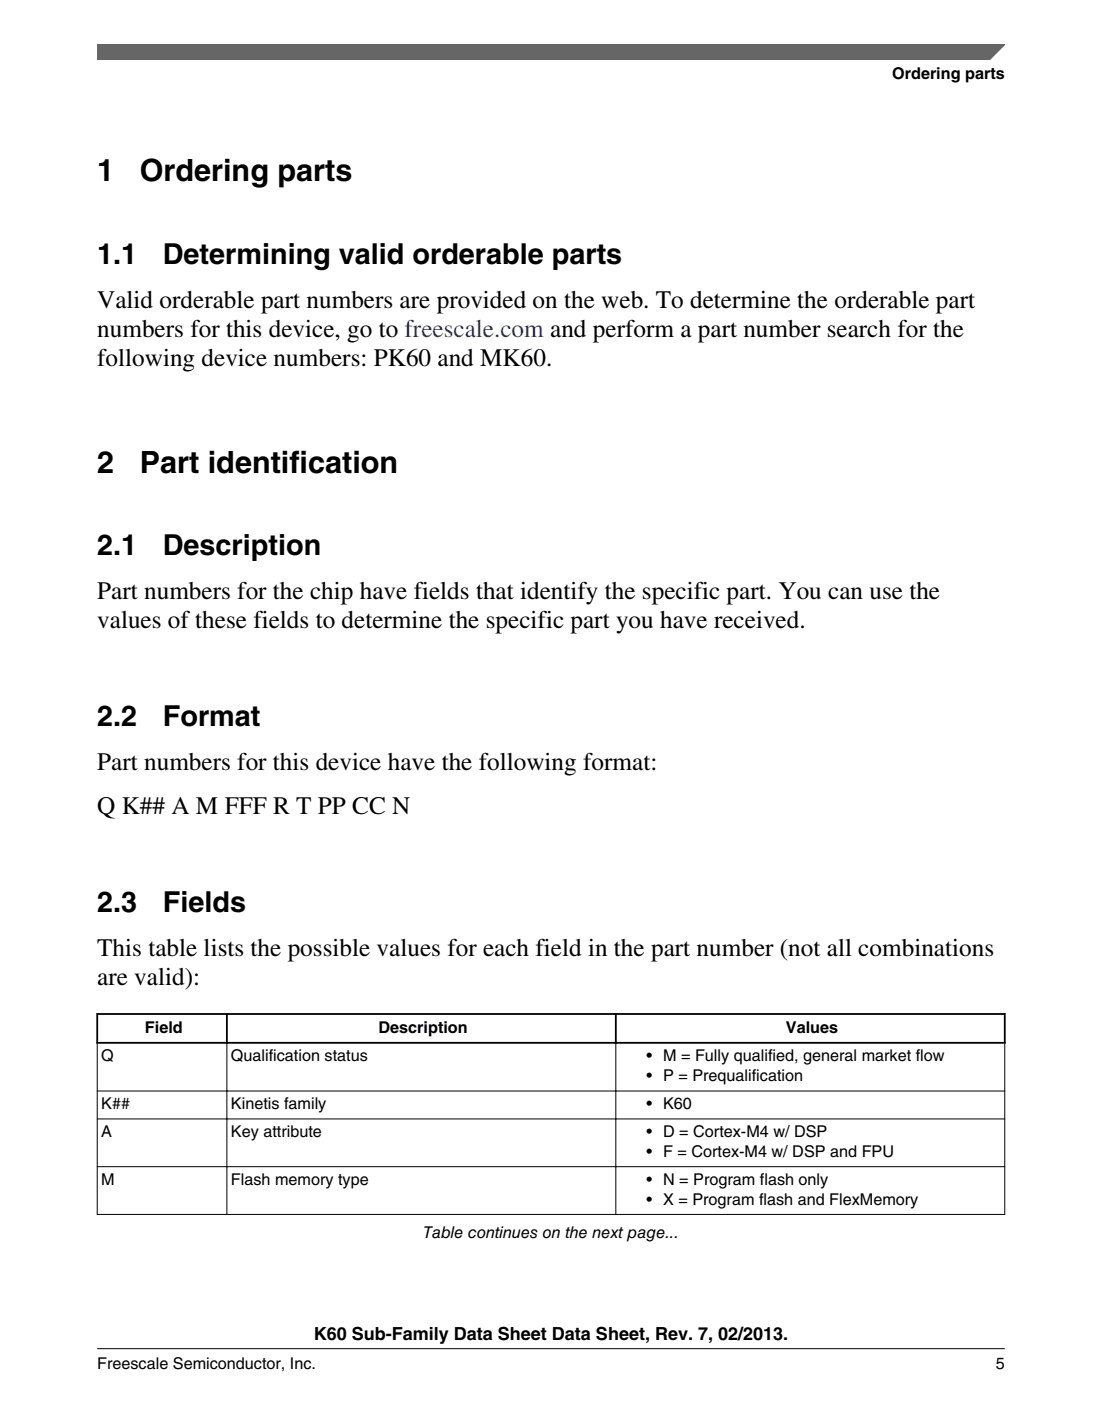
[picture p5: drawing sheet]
<svg xmlns="http://www.w3.org/2000/svg" width="216mm" height="274mm" viewBox="0 0 216 274" stroke-linecap="round" stroke-linejoin="round" font-family="sans-serif">
<defs><g id="words">
<g font-size="6">
<text x="19" y="35.5">1</text>
<text x="27.4" y="35.5">Ordering parts</text>
<text x="19" y="92.5">2</text>
<text x="27.4" y="92.5">Part identification</text>
</g>
<g font-size="5.6">
<text x="19.1" y="51.7">1.1</text>
<text x="31.9" y="51.7">Determining valid orderable parts</text>
<text x="19" y="108.7">2.1</text>
<text x="31.9" y="108.7">Description</text>
<text x="19.1" y="142.1">2.2</text>
<text x="31.9" y="142.1">Format</text>
<text x="19.1" y="178.5">2.3</text>
<text x="31.9" y="178.5">Fields</text>
</g>
<g font-size="4.9">
<text x="19" y="60.3">Valid orderable part numbers are provided on the web. To determine the orderable part</text>
<text x="19" y="66">numbers for this device, go to freescale.com and perform a part number search for the</text>
<text x="19" y="71.6">following device numbers: PK60 and MK60.</text>
<text x="19.1" y="117.4">Part numbers for the chip have fields that identify the specific part. You can use the</text>
<text x="19.1" y="123">values of these fields to determine the specific part you have received.</text>
<text x="19.1" y="150.8">Part numbers for this device have the following format:</text>
<text x="19.1" y="159.4">Q K## A M FFF R T PP CC N</text>
<text x="19" y="187.2">This table lists the possible values for each field in the part number (not all combinations</text>
<text x="19" y="192.8">are valid):</text>
</g>
<text font-size="3.5" x="61.5" y="262.3">K60 Sub-Family Data Sheet Data Sheet, Rev. 7, 02/2013.</text>
<g font-size="3.2">
<text x="174.8" y="15.5">Ordering parts</text>
<text x="28.4" y="202.2">Field</text>
<text x="74.2" y="202.2">Description</text>
<text x="154" y="202.2">Values</text>
<text x="19.8" y="207.8">Q</text>
<text x="45.2" y="207.8">Qualification status</text>
<text x="126.7" y="207.8">• M = Fully qualified, general market flow</text>
<text x="126.7" y="211.7">• P = Prequalification</text>
<text x="19.8" y="217.2">K##</text>
<text x="45.2" y="217.2">Kinetis family</text>
<text x="126.7" y="217.2">• K60</text>
<text x="19.8" y="222.7">A</text>
<text x="45.2" y="222.7">Key attribute</text>
<text x="126.7" y="222.7">• D = Cortex-M4 w/ DSP</text>
<text x="126.7" y="226.5">• F = Cortex-M4 w/ DSP and FPU</text>
<text x="19.8" y="232">M</text>
<text x="45.2" y="232">Flash memory type</text>
<text x="126.7" y="232">• N = Program flash only</text>
<text x="126.7" y="235.9">• X = Program flash and FlexMemory</text>
<text x="82.9" y="242.4">Table continues on the next page...</text>
<text x="19" y="268">Freescale Semiconductor, Inc.</text>
<text x="195.1" y="268">5</text>
</g>
</g></defs>
<path d="M18.9 198.5h178.1M19 198.4v6M44.4 198.4v6M120.6 198.4v6M196.8 198.4v6M18.9 204.2h178.1" fill="none" stroke="#000" stroke-width=".35"/>
<path d="M19 213.6h177.9M19 219.1h177.9M19 204.3v33.6M44.4 204v33.9M120.6 204v33.9M196.8 204.3v33.6M19 228.4h177.9M19 237.8h177.9" fill="none" stroke="#000" stroke-width=".2"/>
<path d="M19 8.7h177.8l-5.6 3h-172.2z" fill="#666"/>
<path d="M19 11.7v-3h177.8l-3 3" fill="none" stroke="#666" stroke-width=".28"/>
<path d="M19 264.1h177.8" fill="none" stroke="#000" stroke-width=".2"/>
<use href="#words"/>
</svg>
